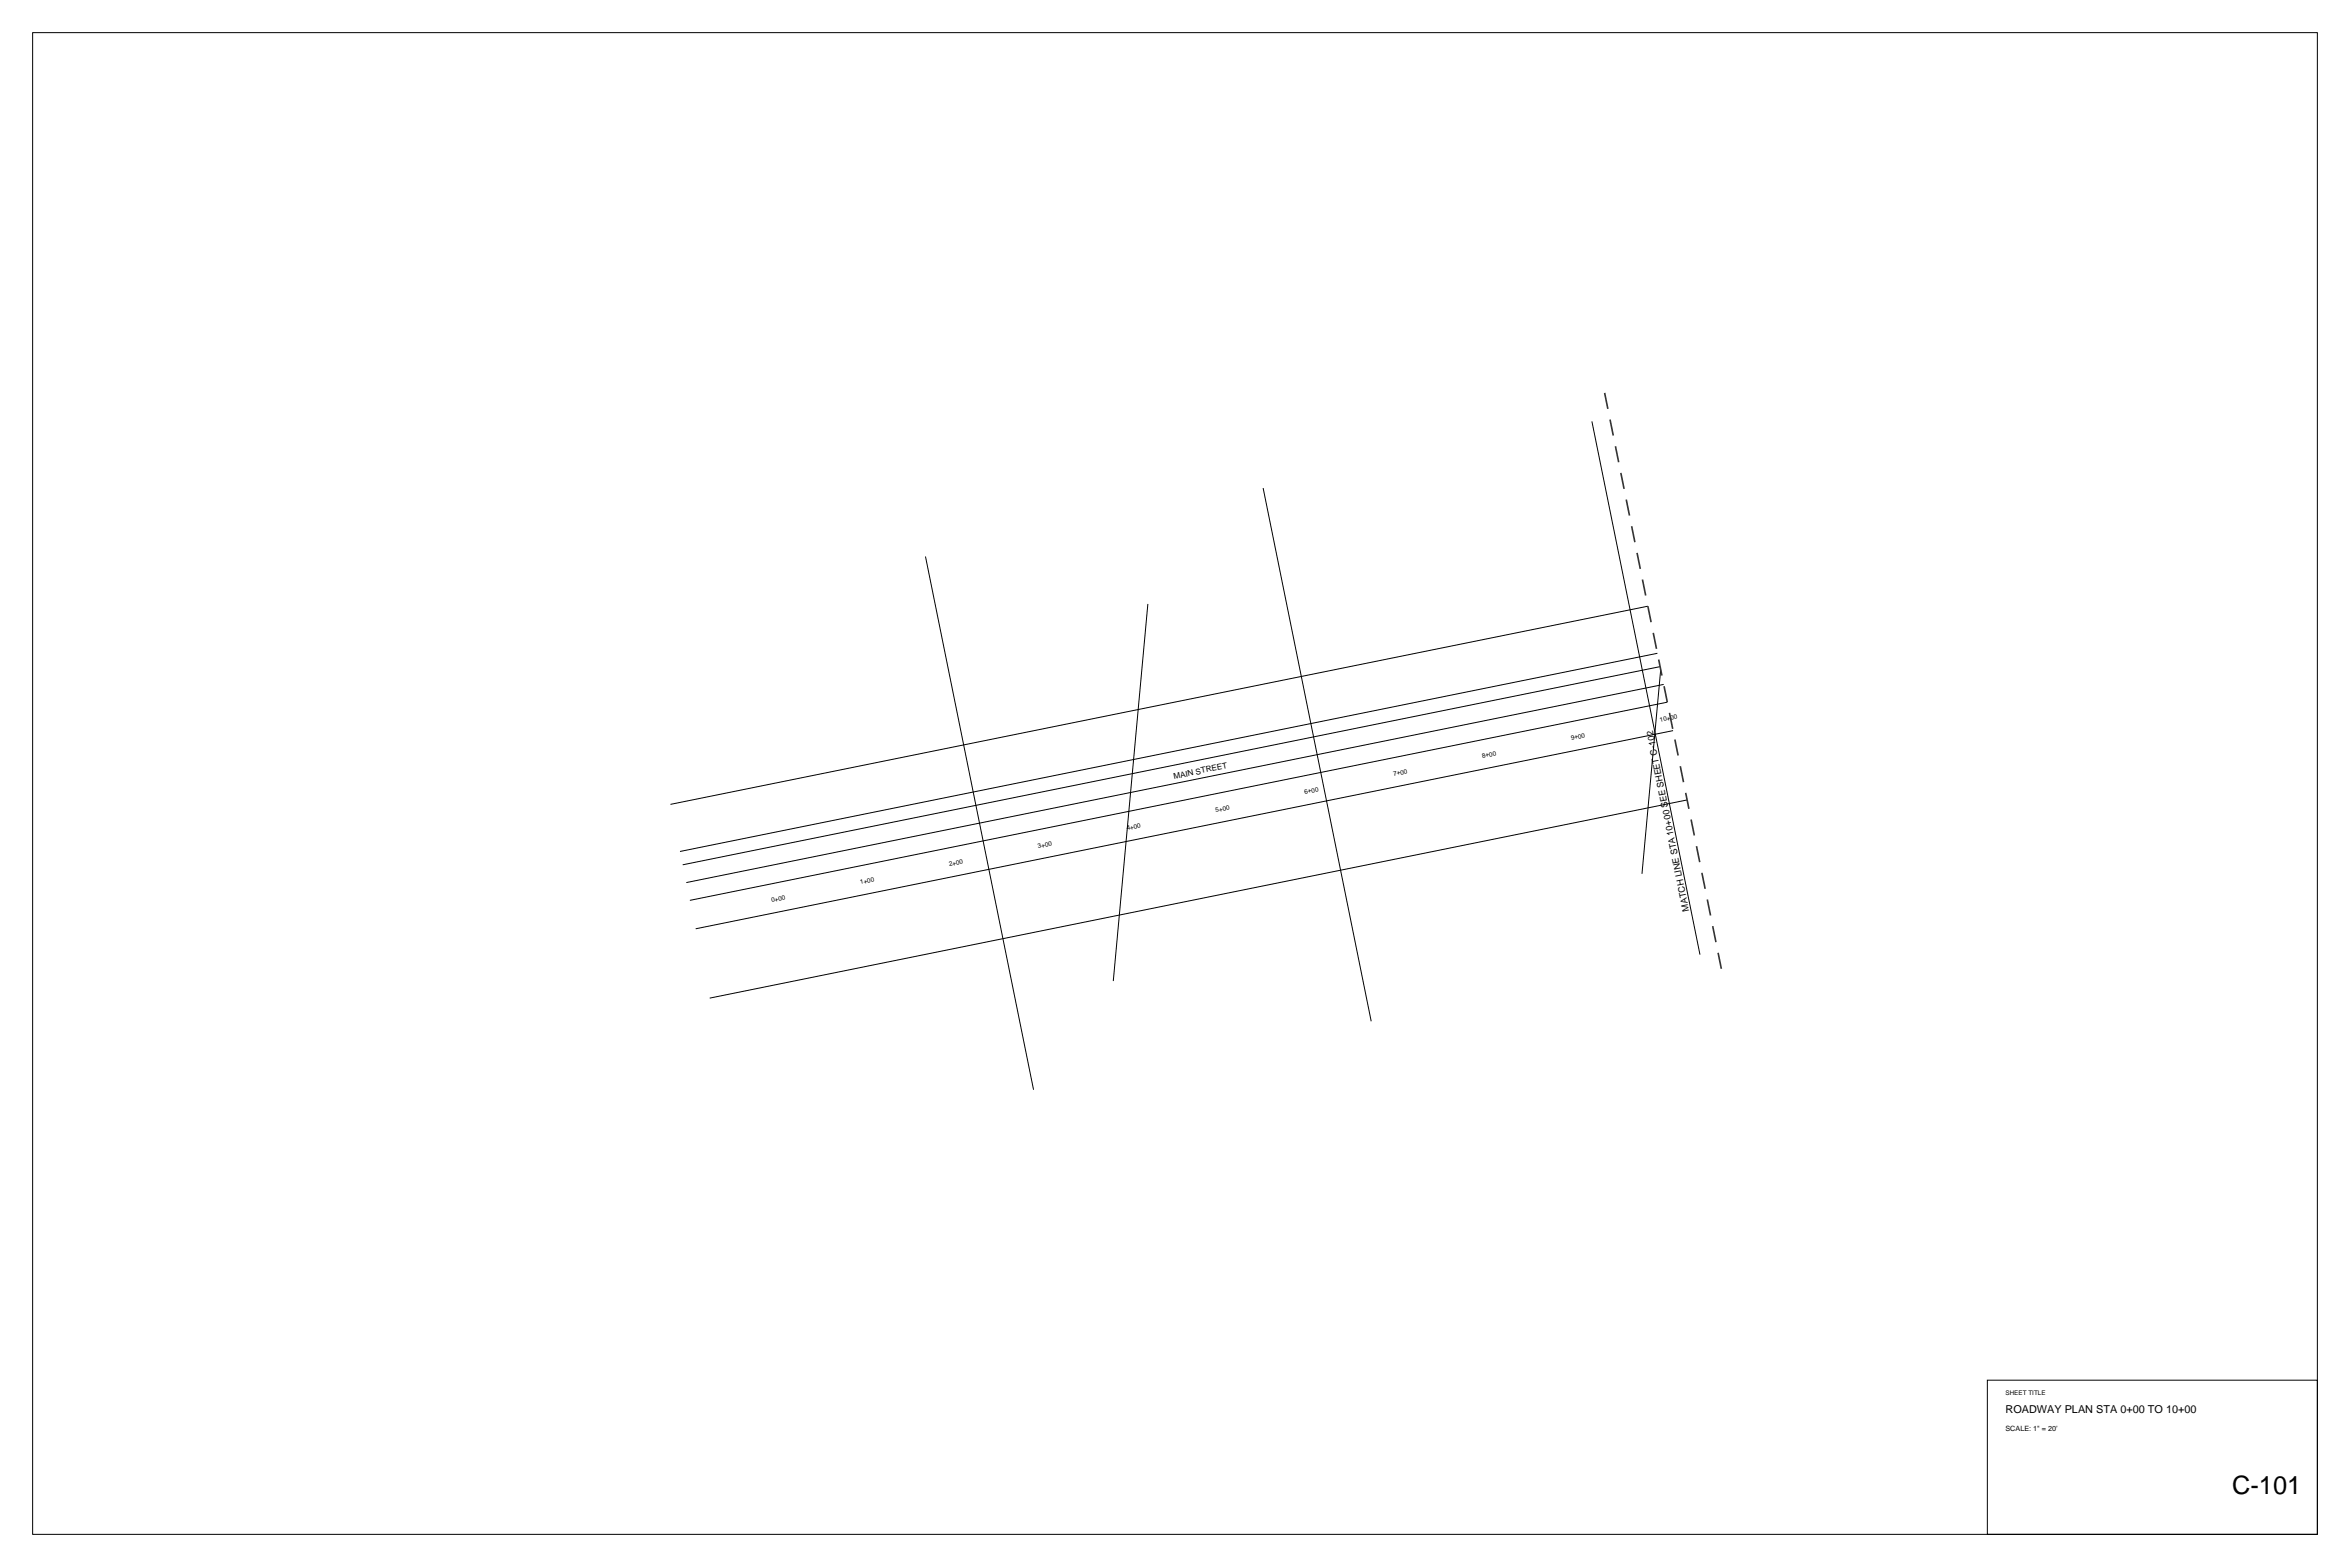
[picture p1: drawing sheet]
<svg xmlns="http://www.w3.org/2000/svg" width="914mm" height="610mm" viewBox="0 0 914 610" stroke-linecap="round" stroke-linejoin="round" font-family="sans-serif">
<defs><g id="words">
<text font-size="9.9" x="868.5" y="581.4">C-101</text>
<text font-size="4.2" x="780.3" y="549.6">ROADWAY PLAN STA 0+00 TO 10+00</text>
<text font-size="3.5" x="657.3" y="354.2" transform="rotate(-101 657.3 354.2)">MATCH LINE STA 10+00 SEE SHEET C-102</text>
<text font-size="3.2" x="456.8" y="303.1" transform="rotate(-11 456.8 303.1)">MAIN STREET</text>
<text font-size="2.8" x="780.3" y="556.7">SCALE: 1&quot; = 20’</text>
<g font-size="2.5">
<text x="646" y="280.9" transform="rotate(-11 646 280.9)">10+00</text>
<text x="611.4" y="287.9" transform="rotate(-11 611.4 287.9)">9+00</text>
<text x="576.9" y="294.9" transform="rotate(-11 576.9 294.9)">8+00</text>
<text x="542.3" y="301.9" transform="rotate(-11 542.3 301.9)">7+00</text>
<text x="507.7" y="309" transform="rotate(-11 507.7 309)">6+00</text>
<text x="473.1" y="316" transform="rotate(-11 473.1 316)">5+00</text>
<text x="438.6" y="323" transform="rotate(-11 438.6 323)">4+00</text>
<text x="404" y="330" transform="rotate(-11 404 330)">3+00</text>
<text x="369.4" y="337" transform="rotate(-11 369.4 337)">2+00</text>
<text x="334.8" y="344" transform="rotate(-11 334.8 344)">1+00</text>
<text x="300.3" y="351" transform="rotate(-11 300.3 351)">0+00</text>
<text x="780.3" y="542.6">SHEET TITLE</text>
</g>
</g></defs>
<g fill="none" stroke="#000" stroke-width=".39">
<path d="M12.7 12.7h889v584.2h-889zM619.4 163.9l42.1 207.5M491.5 189.9l42 207.4M360.1 216.5l42.1 207.4M446.6 234.9l-13.4 146.8M641.2 235.8l-380.3 77.1M644.9 254.2l-380.3 77M646 259.3l-380.4 77.1M646.2 260.5l-7.3 79.5M647.4 266.3l-380.4 77M648.8 273.2l-380.4 77.1M651 284.2l-380.3 77.1"/>
<path d="M656.5 311.2l-380.3 77.1M773.3 536.9h128.4v60h-128.4z"/>
</g>
<g fill="none" stroke="#333" stroke-width=".63" stroke-linecap="butt">
<path d="M624.4 152.8l1.2 6.3M626.5 163.2l1.2 6.2M628.6 173.6l1.2 6.2M630.7 184l1.2 6.2M632.8 194.3l1.2 6.3M634.9 204.7l1.2 6.2M637 215.1l1.2 6.2M639.1 225.5l1.3 6.2M641.2 235.8l1.3 6.3M643.3 246.2l1.3 6.2M645.4 256.6l1.3 6.2M647.5 266.9l1.3 6.3"/>
<path d="M649.6 277.3l1.3 6.2M651.7 287.7l1.3 6.2M653.8 298.1l1.3 6.2M655.9 308.4l1.3 6.3M658 318.8l1.3 6.2M660.1 329.2l1.3 6.2M662.2 339.6l1.3 6.2M664.3 349.9l1.3 6.2M666.4 360.3l1.3 6.2M668.5 370.7l1.3 6.2"/>
</g>
<use href="#words"/>
</svg>
